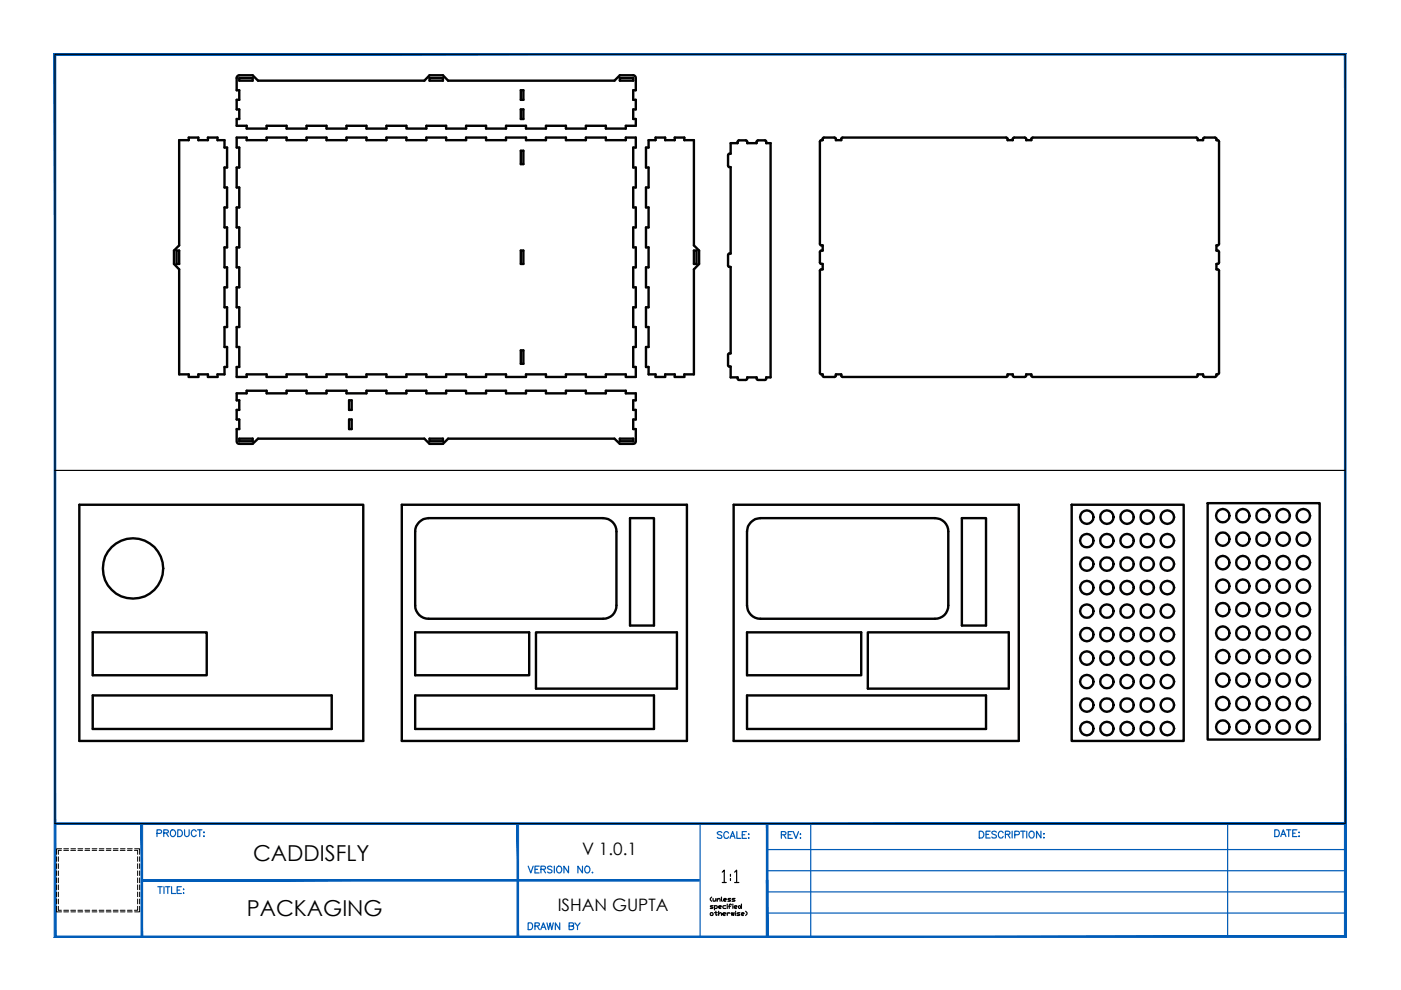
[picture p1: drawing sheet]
<svg xmlns="http://www.w3.org/2000/svg" width="297mm" height="210mm" viewBox="0 0 297 210" stroke-linecap="round" stroke-linejoin="round" font-family="sans-serif">
<defs><g id="words">
<g font-size="4.7">
<text x="53.7" y="182.6">CADDISFLY</text>
<text x="52.3" y="194.3">PACKAGING</text>
</g>
<g font-size="3.6">
<text x="123.4" y="181.2">V 1.0.1</text>
<text x="118.3" y="193.3">ISHAN GUPTA</text>
</g>
</g></defs>
<!-- layer: Layer 1 -->
<g fill="none" stroke="#020202" stroke-width=".51">
<path d="M16.8 107h60.2v50.1h-60.2zM85.2 107h60.4v50.1h-60.4zM88.9 110.7a2.59 2.59 0 0 1 2-.8h37a2.82 2.82 0 0 1 2.8 2.8v15.7a2.75 2.75 0 0 1-2.8 2.8h-37a2.82 2.82 0 0 1-2.9-2.8v-15.7a2.59 2.59 0 0 1 .9-2zM133.6 109.9h5.1v22.7h-5.1zM155.5 107h60.5v50.1h-60.5zM159.2 110.7a2.59 2.59 0 0 1 2-.8h37a2.82 2.82 0 0 1 2.9 2.8v15.7a2.75 2.75 0 0 1-2.9 2.8h-37a2.82 2.82 0 0 1-2.8-2.8v-15.7a2.59 2.59 0 0 1 .8-2zM203.9 109.9h5.2v22.7h-5.2zM227.2 107h23.8v50.1h-23.8zM256 106.7h23.8v50.1h-23.8zM19.7 134.1h24.1v9.1h-24.1zM88 134.1h24.2v9.1h-24.2zM113.6 134.1h29.9v11.9h-29.9z"/>
<path d="M158.4 134.1h24.2v9.1h-24.2zM184 134.1h29.9v11.9h-29.9zM19.7 147.4h50.6v7.2h-50.6zM88 147.4h50.7v7.2h-50.7zM158.4 147.4h50.7v7.2h-50.7z"/>
<circle cx="230.4" cy="109.6" r="1.42"/>
<circle cx="230.4" cy="114.6" r="1.42"/>
<circle cx="230.4" cy="119.6" r="1.42"/>
<circle cx="234.7" cy="114.6" r="1.42"/>
<circle cx="234.7" cy="119.6" r="1.42"/>
<circle cx="234.7" cy="109.6" r="1.42"/>
<circle cx="239" cy="109.6" r="1.42"/>
<circle cx="239" cy="114.6" r="1.42"/>
<circle cx="239" cy="119.6" r="1.42"/>
<circle cx="243.2" cy="114.6" r="1.43"/>
<circle cx="243.2" cy="119.6" r="1.43"/>
<circle cx="243.2" cy="109.7" r="1.43"/>
<circle cx="247.5" cy="114.6" r="1.43"/>
<circle cx="247.5" cy="119.6" r="1.43"/>
<circle cx="247.5" cy="109.7" r="1.43"/>
<circle cx="259.2" cy="119.3" r="1.42"/>
<circle cx="259.2" cy="114.3" r="1.42"/>
<circle cx="259.3" cy="109.3" r="1.41"/>
<circle cx="263.5" cy="119.3" r="1.42"/>
<circle cx="263.5" cy="114.3" r="1.42"/>
<circle cx="263.5" cy="109.3" r="1.41"/>
<circle cx="267.8" cy="119.3" r="1.43"/>
<circle cx="267.8" cy="114.3" r="1.43"/>
<circle cx="267.8" cy="109.3" r="1.42"/>
<circle cx="272.1" cy="119.3" r="1.43"/>
<circle cx="272.1" cy="114.3" r="1.43"/>
<circle cx="272.1" cy="109.3" r="1.42"/>
<circle cx="276.3" cy="114.3" r="1.43"/>
<circle cx="276.3" cy="119.3" r="1.43"/>
<circle cx="276.3" cy="109.3" r="1.42"/>
<circle cx="28.2" cy="120.5" r="6.4"/>
<circle cx="230.4" cy="139.5" r="1.42"/>
<circle cx="230.4" cy="124.6" r="1.42"/>
<circle cx="230.4" cy="134.5" r="1.42"/>
<circle cx="230.4" cy="129.6" r="1.41"/>
<circle cx="234.7" cy="134.5" r="1.42"/>
<circle cx="234.7" cy="139.5" r="1.42"/>
<circle cx="234.7" cy="124.6" r="1.42"/>
<circle cx="234.7" cy="129.6" r="1.41"/>
<circle cx="239" cy="139.5" r="1.42"/>
<circle cx="239" cy="124.6" r="1.42"/>
<circle cx="239" cy="134.5" r="1.42"/>
<circle cx="239" cy="129.6" r="1.41"/>
<circle cx="243.2" cy="134.5" r="1.43"/>
<circle cx="243.2" cy="139.5" r="1.43"/>
<circle cx="243.2" cy="124.6" r="1.43"/>
<circle cx="243.2" cy="129.6" r="1.42"/>
<circle cx="247.5" cy="124.6" r="1.43"/>
<circle cx="247.5" cy="139.5" r="1.43"/>
<circle cx="247.5" cy="134.5" r="1.43"/>
<circle cx="247.5" cy="129.6" r="1.42"/>
<circle cx="259.2" cy="134.2" r="1.42"/>
<circle cx="259.2" cy="129.2" r="1.42"/>
<circle cx="259.3" cy="124.3" r="1.41"/>
<circle cx="259.3" cy="139.2" r="1.41"/>
<circle cx="263.5" cy="129.2" r="1.42"/>
<circle cx="263.5" cy="134.2" r="1.42"/>
<circle cx="263.5" cy="124.3" r="1.41"/>
<circle cx="263.5" cy="139.2" r="1.41"/>
<circle cx="267.8" cy="134.2" r="1.43"/>
<circle cx="267.8" cy="129.3" r="1.43"/>
<circle cx="267.8" cy="139.2" r="1.42"/>
<circle cx="267.8" cy="124.3" r="1.42"/>
<circle cx="272.1" cy="134.2" r="1.43"/>
<circle cx="272.1" cy="129.3" r="1.43"/>
<circle cx="272.1" cy="139.2" r="1.42"/>
<circle cx="272.1" cy="124.3" r="1.42"/>
<circle cx="276.3" cy="129.3" r="1.43"/>
<circle cx="276.3" cy="134.2" r="1.43"/>
<circle cx="276.3" cy="124.3" r="1.42"/>
<circle cx="276.3" cy="139.2" r="1.42"/>
<circle cx="230.4" cy="149.5" r="1.42"/>
<circle cx="230.4" cy="154.5" r="1.42"/>
<circle cx="230.4" cy="144.5" r="1.41"/>
<circle cx="234.7" cy="149.5" r="1.42"/>
<circle cx="234.7" cy="154.5" r="1.42"/>
<circle cx="234.7" cy="144.5" r="1.41"/>
<circle cx="239" cy="149.5" r="1.42"/>
<circle cx="239" cy="154.5" r="1.42"/>
<circle cx="239" cy="144.5" r="1.41"/>
<circle cx="243.2" cy="154.5" r="1.43"/>
<circle cx="243.2" cy="149.5" r="1.43"/>
<circle cx="243.2" cy="144.5" r="1.42"/>
<circle cx="247.5" cy="149.5" r="1.43"/>
<circle cx="247.5" cy="154.5" r="1.43"/>
<circle cx="247.5" cy="144.5" r="1.42"/>
<circle cx="259.2" cy="144.2" r="1.42"/>
<circle cx="259.2" cy="149.2" r="1.42"/>
<circle cx="259.2" cy="154.1" r="1.42"/>
<circle cx="263.5" cy="149.2" r="1.42"/>
<circle cx="263.5" cy="154.1" r="1.42"/>
<circle cx="263.5" cy="144.2" r="1.42"/>
<circle cx="267.8" cy="154.1" r="1.43"/>
<circle cx="267.8" cy="149.2" r="1.43"/>
<circle cx="267.8" cy="144.2" r="1.43"/>
<circle cx="272.1" cy="149.2" r="1.43"/>
<circle cx="272.1" cy="154.1" r="1.43"/>
<circle cx="272.1" cy="144.2" r="1.43"/>
<circle cx="276.3" cy="144.2" r="1.43"/>
<circle cx="276.3" cy="149.2" r="1.43"/>
<circle cx="276.3" cy="154.1" r="1.43"/>
</g>
<!-- layer: Layer 2 -->
<g fill="none" stroke="#020202" stroke-width=".51">
<path d="M50.3 16.1l.4-.1h2.9l1.1 1.1h35.3l1.1-1.1h2.8l1.1 1.1h35.3l1.1-1.1h2.9a.58 .58 0 0 1 .5 .6v2.5h-.5v2.1h.5v2h-.5v2h.5v1.5h-2.1v.6h-4.2v-.6h-4.3v.6h-4.2v-.6h-4.2v.6h-4.3v-.6h-4.2v.6h-4.2v-.6h-4.3v.6h-4.2v-.6h-4.2v.6h-4.2v-.6h-4.3v.6h-4.2v-.6h-4.2v.6h-4.3v-.6h-4.2v.6h-4.2v-.6h-4.3v.6h-4.2v-.6h-2.1v-1.5h.5v-2h-.5v-2h.5v-2.1h-.5v-2.5zM50.7 16.6h2.9v.5h-2.9zM91.1 16.6h2.8v.5h-2.8zM110.4 19.1h.6v2.1h-.6zM131.4 16.6h2.9v.5h-2.9zM38 29.7h2v-.5h2.1v.5h2v-.5h2v.5h1.5v1.6h.5v4.2h-.5v4.3h.5v4.2h-.5v4.2h.5v4.3h-.5v4.2h.5v4.2h-.5v4.3h.5v4.1h-.5v4.3h.5v4.2h-.5v1.6h-1.5v.5h-2v-.5h-2v.5h-2.1v-.5h-2v-22.3l-1.1-1.1v-2.9l1.1-1.1zM50.2 29.2h2.1v.5h4.2v-.5h4.3v.5h4.2v-.5h4.2v.5h4.3v-.5h4.2v.5h4.2v-.5h4.3v.5h4.2v-.5h4.2v.5h4.2v-.5h4.3v.5h4.2v-.5h4.2v.5h4.3v-.5h4.2v.5h4.2v-.5h4.3v.5h4.2v-.5h2.1v2.1h-.5v4.2h.5v4.3h-.5v4.2h.5v4.2h-.5v4.3h.5v4.2h-.5v4.2h.5v4.3h-.5v4.1h.5v4.3h-.5v4.2h.5v2.1h-2.1v-.5h-4.2v.5h-4.3v-.5h-4.2v.5h-4.2v-.5h-4.3v.5h-4.2v-.5h-4.2v.5h-4.3v-.5h-4.2v.5h-4.2v-.5h-4.2v.5h-4.3v-.5h-4.2v.5h-4.2v-.5h-4.3v.5h-4.2v-.5h-4.2v.5h-4.3v-.5h-4.2v.5h-2.1v-2.1h.5v-4.2h-.5v-4.3h.5v-4.1h-.5v-4.3h.5v-4.2h-.5v-4.2h.5v-4.3h-.5v-4.2h.5v-4.2h-.5v-4.3h.5v-4.2h-.5zM110.4 23.2h.6v2h-.6zM110.4 32h.6v2.8h-.6zM137.5 29.7h1.5v-.5h2v.5h2.1v-.5h2v.5h2v22.3l1.1 1.1v2.9l-1.1 1.1v22.3h-2v.5h-2v-.5h-2.1v.5h-2v-.5h-1.5v-1.6h-.5v-4.2h.5v-4.3h-.5v-4.1h.5v-4.3h-.5v-4.2h.5v-4.2h-.5v-4.3h.5v-4.2h-.5v-4.2h.5v-4.3h-.5v-4.2h.5zM154.9 30.4h1.5l.1-.6h.1h1.5h.2l.1 .6h2l.1-.6h.2h1.5h.2v.6h1v49.6h-1v.5l-.2 .1h-1.5l-.2-.1-.1-.5h-2l-.1 .5-.2 .1h-1.5l-.1-.1-.1-.5h-1.5v-2.3h-.3l-.2-.2v-2.3l.2-.3h.3v-18.3l-.5-.1v-.2v-2.2v-.3h.5v-18.4l-.5-.1v-.2v-2.2v-.2l.5-.1zM173.9 29.8l.5-.1 .1-.4 .2-.1h2.2l.2 .1 .1 .4h1.2v-.3l.2-.2h34.7l.2 .1 .1 .4h1.1l.1-.4 .2-.1h2.3l.2 .1 .1 .4h1.1l.1-.4 .2-.1h34.7l.2 .2v.3h1.2l.1-.4 .2-.1 2.4 .1 .1 .4 .5 .1 .1 .2v21.7l-.1 .2-.5 .1v1.1l.5 .1 .1 .2v2.3l-.1 .2-.5 .1v1.1l.5 .1 .1 .2-.1 21.9-.5 .1-.1 .4-.2 .1h-2.2l-.2-.1-.1-.4h-1.2v.3l-.2 .2h-34.7l-.2-.1-.1-.4h-1.1l-.1 .4-.2 .1h-2.3l-.2-.1-.1-.4h-1.1l-.1 .4-.2 .1h-34.7l-.2-.2v-.3h-1.2l-.1 .4-.2 .1-2.4-.1-.1-.4-.5-.1-.1-.2v-21.7l.1-.2 .5-.1v-1.1l-.5-.1-.1-.2v-2.3l.1-.2 .5-.1v-1.1l-.5-.1-.1-.2z"/>
<path d="M37.4 53.1h.6v2.9h-.6zM110.4 53.1h.6v2.9h-.6zM147.1 53.1h.6v2.9h-.6zM110.4 74.3h.6v2.8h-.6zM50.2 83.4h2.1v-.6h4.2v.6h4.3v-.6h4.2v.6h4.2v-.6h4.3v.6h4.2v-.6h4.2v.6h4.3v-.6h4.2v.6h4.2v-.6h4.2v.6h4.3v-.6h4.2v.6h4.2v-.6h4.3v.6h4.2v-.6h4.2v.6h4.3v-.6h4.2v.6h2.1v1.5h-.5v2h.5v2h-.5v2.1h.5v2.6a.51 .51 0 0 1-.5 .5h-2.9l-1.1-1.1h-35.3l-1.1 1.1h-2.8l-1.1-1.1h-35.3l-1.1 1.1h-2.9a.51 .51 0 0 1-.5-.5v-2.6h.5v-2.1h-.5v-2h.5v-2h-.5zM50.7 93h2.9v.6h-2.9zM74 84.9h.6v2h-.6zM74 88.9h.6v2.1h-.6zM91.1 93h2.8v.6h-2.8zM131.4 93h2.9v.6h-2.9z"/>
</g>
<!-- layer: YS-TITLEBLOCK-BORDERS -->
<path d="M148.4 174.6v24M171.9 174.6v24M260.3 174.6v24M30.1 186.6h118.1M162.7 184.6h122.5M162.7 189.1h122.5M162.7 193.6h122.5M162.7 180.1h122.5" fill="none" stroke="#005cb8" stroke-width=".25"/>
<g fill="#005cb8" stroke="#005cb8" stroke-width=".21">
<path d="M11.7 174.5v.3l273.5-.3zM11.7 174.8l273.5-.3v.3z"/>
<path d="M30.1 186.5v.3l118.1-.3zM30.1 186.8l118.1-.3v.3z"/>
<path d="M162.5 174.6v24h.3zM162.5 174.6h.3v24z"/>
<path d="M285.4 11.3l-.4 .4 .4 187.1zM285 11.7l.4 187.1-.4-.3zM11.5 198.8h273.9l-.4-.3zM11.8 198.5h273.2l-273.5 .3zM11.5 11.3v187.5l.3-.3zM11.5 11.3l.3 .4v186.8zM11.5 11.3l.3 .4 273.6-.4zM11.8 11.7l273.6-.4-.4 .4z"/>
<path d="M162.5 186.6l.3 12v-12zM162.5 186.6l.3 12h-.3z"/>
<path d="M109.6 174.6v24h.4zM109.6 174.6h.4v24z"/>
<path d="M29.9 174.6v24h.3zM29.9 174.6h.3v24z"/>
</g>
<!-- layer: YS-TITLEBLOCK-TEXT-NONEDITABLE -->
<g fill="none" stroke="#005cb8" stroke-width=".25">
<path d="M33.3 176.7l.8-.1 .2-.2-.1-.3-.9-.2v1.5M34.7 176.6h.9l.1-.2-.1-.3-.9-.2v1.5M35.2 176.6l.5 .8M36.4 176a.67 .67 0 0 1 .8 .7 .67 .67 0 0 1-.8 .6l-.3-.5 .1-.5zM37.7 175.9h.5a.75 .75 0 0 1 .5 .8 .75 .75 0 0 1-.5 .7h-.5zM39.1 175.9v1.1l.5 .4 .3-.1 .2-.3v-1.1M41.6 176.3a.52 .52 0 0 0-.6-.4 .52 .52 0 0 0-.4 .6 .6 .6 0 0 0 .2 .7 .6 .6 0 0 0 .7 0l.1-.2M41.9 175.9h.9M42.3 175.9v1.5M43.2 177.3h.1zM43.2 176.4v.2zM153 176.5l-.3-.2-.6 .2 .1 .3 .8 .4v.3l-.1 .2h-.7l-.1-.2"/>
<path d="M154.5 176.7a.52 .52 0 0 0-.6-.4 .52 .52 0 0 0-.4 .6v.3a.52 .52 0 0 0 .4 .6 .52 .52 0 0 0 .6-.4M154.8 177.8l.5-1.5 .5 1.5M155 177.3h.7M156.2 176.3v1.5h.8M157.4 177h.5M158.3 176.3h-.9v1.5h.9M158.7 176.9h.1zM158.7 177.7h.1zM165.7 177h.8l.1-.4-.3-.3h-.6v1.5M166.2 177l.4 .8M167.1 177h.6M168 176.3h-.9v1.5h.9"/>
<path d="M168.2 176.3l.6 1.5 .5-1.5M169.6 176.9h.2zM169.6 177.7h.2zM207.6 176.2h.5a.75 .75 0 0 1 .5 .8 .75 .75 0 0 1-.5 .7h-.5zM209.1 176.9h.5M209.9 176.2h-.8v1.5h.8M211.3 176.4a.55 .55 0 0 0-.6-.2 .55 .55 0 0 0-.4 .4l1 .7-.2 .3-.2 .1-.5-.1-.1-.1M212.7 176.6a.52 .52 0 0 0-.6-.4 .52 .52 0 0 0-.4 .6v.3a.52 .52 0 0 0 .4 .6 .52 .52 0 0 0 .6-.4M213.2 176.9h.8l.1-.4-.3-.3h-.6v1.5M213.7 176.9l.4 .8M214.6 176.2v1.5M215.2 177l.8-.1 .1-.2-.1-.3-.8-.2v1.5"/>
<path d="M216.4 176.2h1M216.9 176.2v1.5M217.7 176.2v1.5M218.3 176.4l.2-.1a.71 .71 0 0 1 .8 .5 .71 .71 0 0 1-.4 .9 .73 .73 0 0 1-.7-.5 .73 .73 0 0 1 .1-.8zM220.7 176.2v1.5l-.9-1.5v1.5M221.2 176.8h.2zM221.2 177.6h.2zM270.3 175.9h.5a.78 .78 0 0 1 .5 .8 .78 .78 0 0 1-.5 .7h-.5zM271.5 177.4l.6-1.5 .5 1.5M271.7 176.9h.7M272.8 175.9h.9M273.2 175.9v1.5"/>
<path d="M274.1 176.7h.5M275 175.9h-.9v1.5h.9M275.4 176.5h.1zM275.4 177.3h.1zM33.5 188h.9M33.9 188v1.4M34.8 188v1.4M35.1 188h.9M35.6 188v1.4M36.4 188v1.4h.8M37.6 188.7h.5M38.5 188h-.9v1.4h.9"/>
<path d="M38.9 188.6h.1zM38.9 189.3v.1zM112 183.6l.5 1.5 .5-1.5M112 195.7h.5a.77 .77 0 0 1 .4 .7 .77 .77 0 0 1-.4 .7h-.5zM113.4 196.3h.8l.1-.5-.9-.1v1.4M113.4 184.3h.6M113.9 196.3l.5 .8M114.3 183.6h-.9v1.5h.9M114.7 197.1l.5-1.4 .6 1.4M114.7 184.3h.8l.2-.4-.4-.3h-.6v1.5M114.9 196.6h.6M115.2 184.3l.5 .8"/>
<path d="M116 195.7l.3 1.4 .3-1.4 .4 1.4 .3-1.4M117 183.9l-.3-.3-.6 .3 .1 .3 .8 .5v.2l-.3 .2-.6-.2M117.5 183.6v1.5M118.1 183.9a.66 .66 0 0 1 1 0 .66 .66 0 0 1-.1 1 .66 .66 0 0 1-1-.1 .66 .66 0 0 1 .1-.9zM118.7 195.7v1.4l-1-1.4v1.4M120.5 183.6v1.5l-.9-1.5v1.5M120.7 196.3h.8l.1-.4-.1-.2h-.8v1.4l.8-.1 .1-.4-.3-.3M121.9 195.7l.5 .6v.8M123 195.7l-.6 .6M123.5 183.6v1.5l-1-1.5v1.5M124.1 183.9a.67 .67 0 0 1 1 .1 .67 .67 0 0 1-.3 1 .68 .68 0 0 1-.8-.3 .68 .68 0 0 1 .1-.8zM125.5 185h.2z"/>
</g>
<!-- layer: hidden lines -->
<g fill="none" stroke="#000" stroke-width=".21">
<path d="M13.1 180h-1.1v1.1M13.5 180h1M15 180h1M16.5 180h1M18 180h1M19.5 180h1M21.1 180h.9M22.5 180h1.1M24 180h1M25.5 180h1M27 180h1M28.5 180h1.1v1.1"/>
<path d="M12 181.7v.9M12 183.1v1.1M12 184.7v.9M12 186.1v1.1M12 187.6v1M12 189.1v1M12 190.6v1M12 192.2v1.1h1.1M12.4 181.7v.9M12.4 183.1v1.1M12.4 184.7v.9M12.4 186.1v1.1"/>
<path d="M12.4 187.6v1M12.4 189.1v1M12.4 190.6v1M12.4 192.2v.8h.6M13 180.3h-.6v.8M13.5 193.3h1M13.5 180.3h1M13.5 193h1M15 180.3h1M15 193h1M15 193.3h1M16.5 193.3h1"/>
<path d="M16.5 180.3h1M16.5 193h1M18 180.3h1M18 193h1M18 193.3h1M19.5 193.3h1M19.5 180.3h1M19.5 193h1M21 180.3h1M21 193h1M21.1 193.3h.9M22.5 193.3h1.1"/>
<path d="M22.5 180.3h1M22.5 193h1M24 193.3h1M24 180.3h1M24 193h1M25.5 180.3h1M25.5 193h1M25.5 193.3h1M27 193.3h1M27 180.3h1M27 193h1M28.5 180.3h.7v.8"/>
<path d="M29.2 192.2v.8h-.7M29.2 181.7v.9M29.2 183.1v1.1M29.2 184.7v.9M29.2 186.1v1.1M29.2 187.6v1M29.2 189.1v1M29.2 190.6v1M29.6 192.2v1.1h-1.1M29.6 181.7v.9M29.6 183.1v1.1M29.6 184.7v.9"/>
<path d="M29.6 186.1v1.1M29.6 187.6v1M29.6 189.1v1M29.6 190.6v1"/>
</g>
<!-- layer: 0 -->
<g fill="none" stroke="#000" stroke-width=".25">
<path d="M150.7 193.5l.5 .2v.3l-.2 .1-.4-.1zM150.9 190.2l-.3 .3v.3l.3 .3M151.2 190.5l.1 .6 .5-.3M151.2 192h-.5l-.1 .2 .1 .1 .5 .1-.2 .2h-.4M151.5 192.2l.1-.2 .5 .2-.2 .4h-.4M151.5 192v.9M151.5 193.5h.6M151.8 193.2v.8l.1 .1 .2-.1M151.8 190.5v.6M152.1 190.8l.4-.3 .2 .6M152.1 190.5v.6M152.4 192.3h.4l.2-.1-.2-.2-.4 .2v.2l.4 .2"/>
<path d="M152.4 193.8l.4-.3 .2 .6M152.4 193.2v.9M153 190.2v.8l.1 .1M153.1 184.9l.5-.4v2.6M153.1 187.1h.9M153.3 193.8h.4l.2-.1-.2-.2-.4 .2v.3l.4 .1M153.4 190.8h.5l.1-.1-.1-.2h-.3l-.2 .2 .2 .4h.3M153.9 192l-.6 .2 .1 .4h.5M154.2 191.7v.2M154.2 192v.6M154.2 193.5v.6M154.5 192.2h.4"/>
<path d="M154.8 193.7l-.3-.2-.3 .3M154.9 185.4v.4M154.9 186.3v.4M154.9 190.5h-.4l-.2 .2 .6 .3-.6 .1M155.1 191.9l-.2-.2-.3 .2v.7M155.1 193.5l.1 .6 .2-.6 .1 .6 .2-.6M155.4 191.7v.2M155.4 192v.6M155.7 192.3h.4l.2-.1-.2-.2-.4 .2v.2l.4 .2M155.8 184.9l.4-.4v2.6M155.8 187.1h.8M155.8 190.5h-.4l-.2 .2 .6 .3-.6 .1"/>
<path d="M156 193.2v.1M156 193.5v.6M156.6 192.2l.3-.2 .3 .3-.5 .3zM156.9 193.5h-.5l-.1 .2 .6 .3-.6 .1M157.2 193.8h.4l.2-.1-.2-.2h-.3l-.1 .2 .1 .4h.3M157.2 191.7v.9M158.1 193.2l.3 .3v.3l-.3 .3"/>
</g>
<path d="M11.7 11.5h273.5v88.2h-273.5zM11.7 99.7h273.5v74.9h-273.5z" fill="none" stroke="#000" stroke-width=".21"/>
<use href="#words"/>
</svg>
